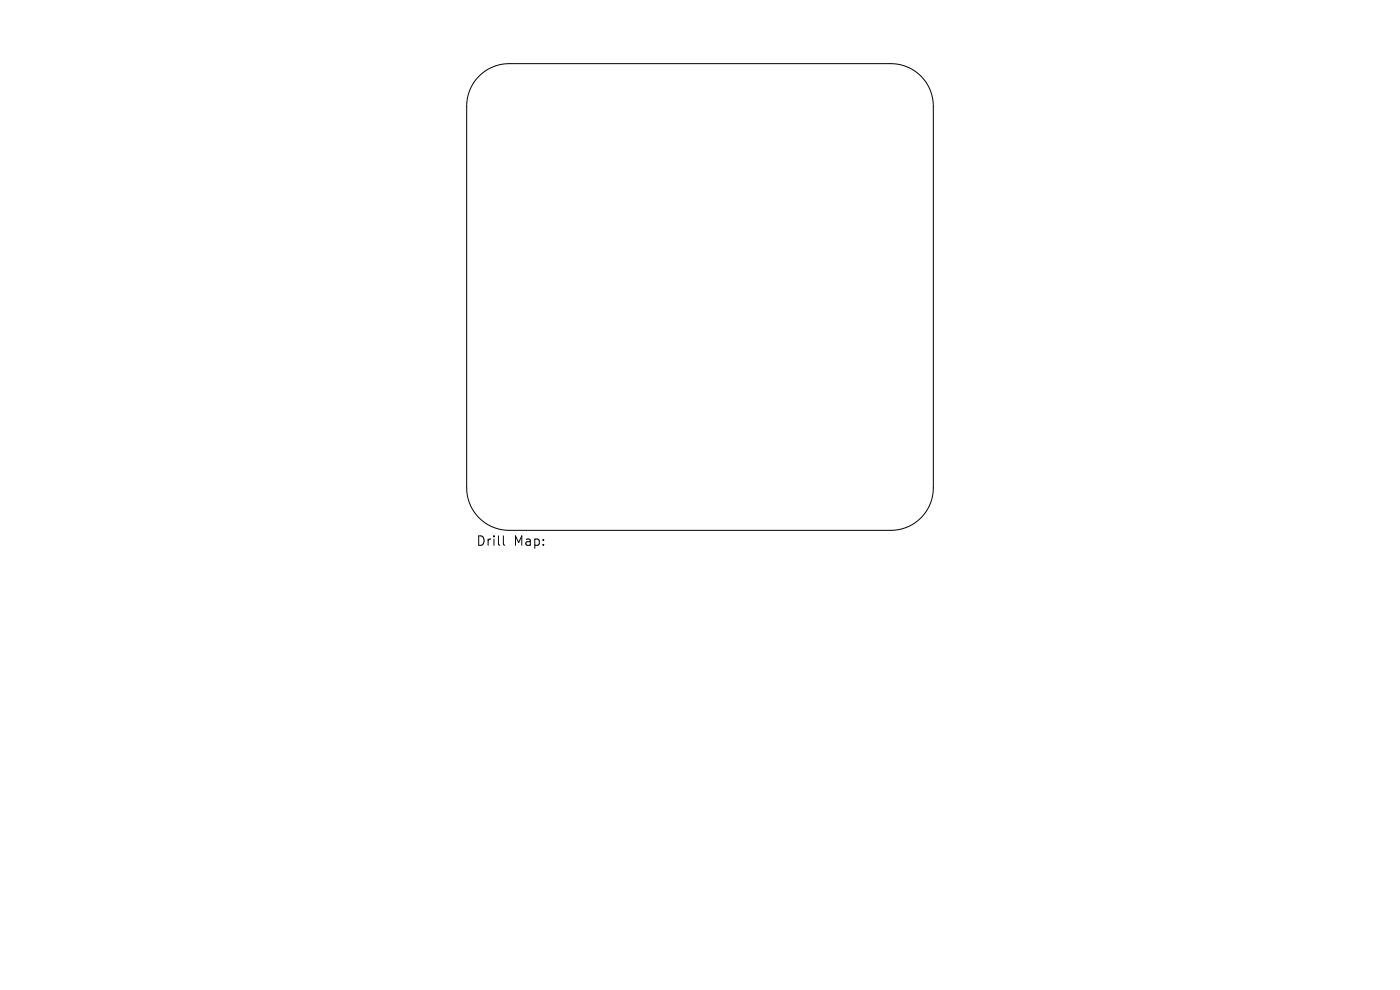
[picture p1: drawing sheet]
<svg xmlns="http://www.w3.org/2000/svg" width="297mm" height="210mm" viewBox="0 0 297 210" stroke-linecap="round" stroke-linejoin="round" font-family="sans-serif">
<defs><g id="words">
<g font-size="2.8">
<text x="100.9" y="116.1">Drill</text>
<text x="109" y="116.1">Map:</text>
</g>
</g></defs>
<path d="M101.6 16.1a9 9 0 0 1 6.4-2.6h81a9 9 0 0 1 9 9v81a9 9 0 0 1-9 9h-81a9 9 0 0 1-9-9v-81a9 9 0 0 1 2.6-6.4zM106.8 113.7v1.7l.3 .3" fill="none" stroke="#000" stroke-width=".21"/>
<use href="#words"/>
</svg>
